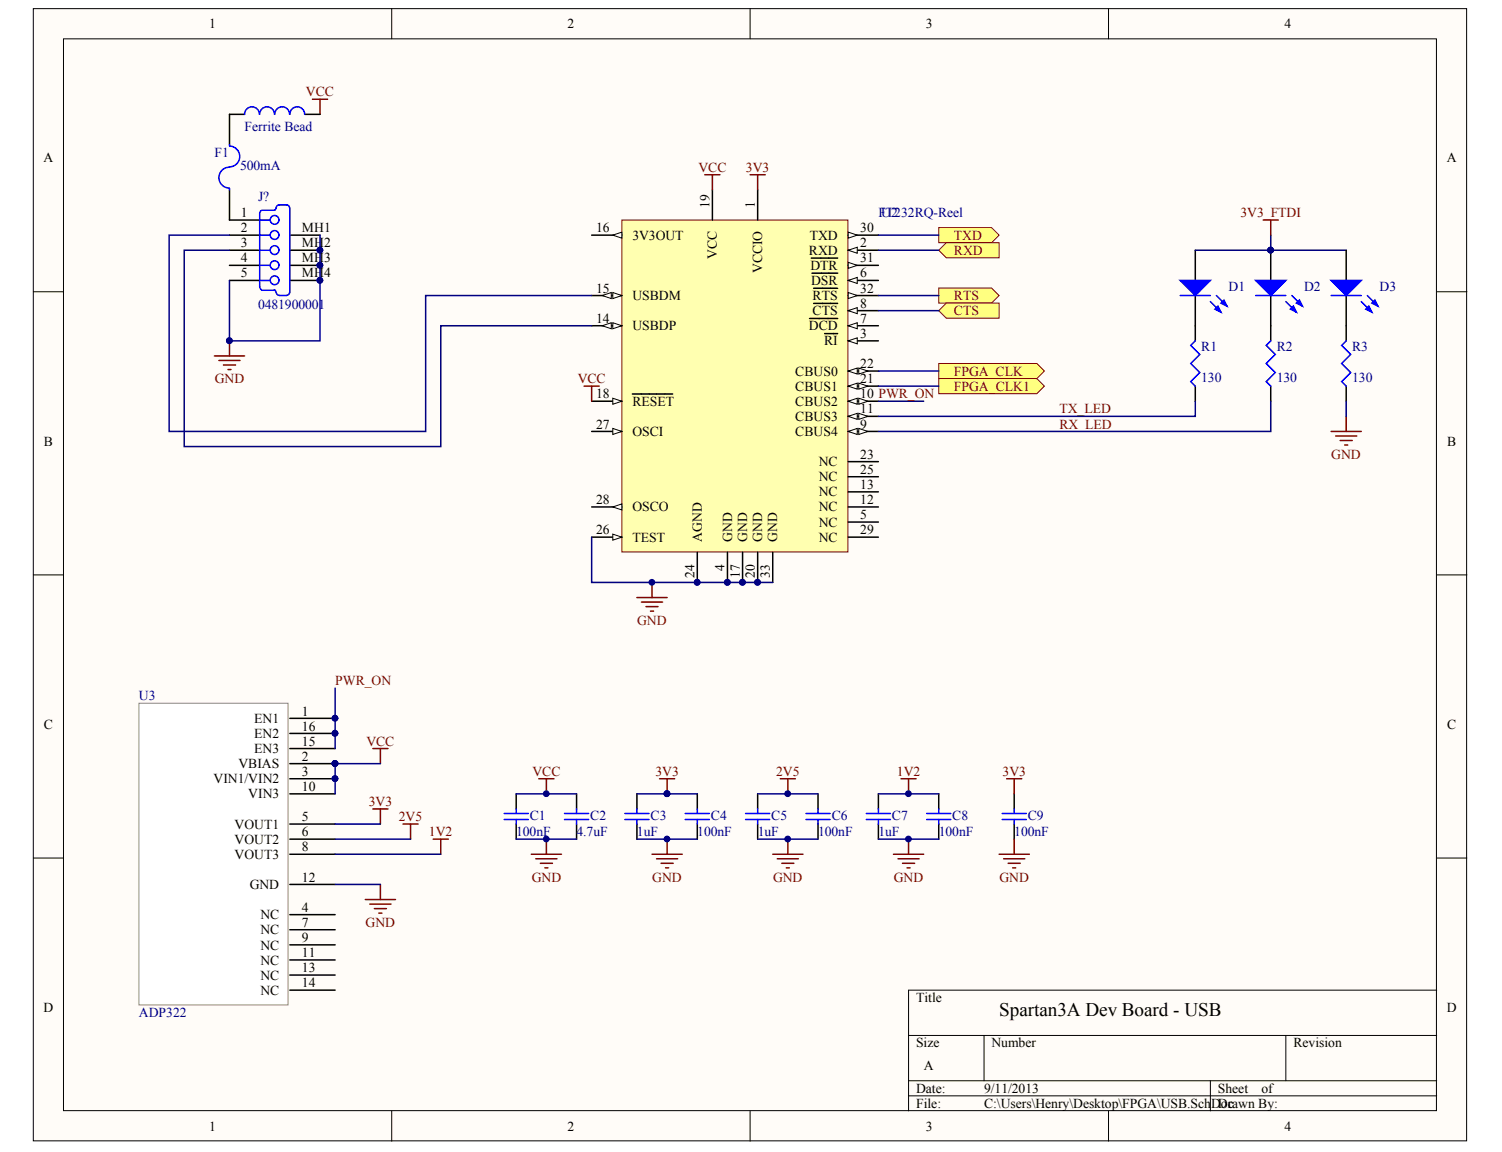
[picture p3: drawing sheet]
<svg xmlns="http://www.w3.org/2000/svg" width="265mm" height="203mm" viewBox="0 0 265 203" stroke-linecap="round" stroke-linejoin="round" font-family="sans-serif">
<defs><g id="words">
<text font-size="3.4" x="176.2" y="179.2">Spartan3A Dev Board - USB</text>
<g font-size="2.4">
<text x="36.9" y="5">1</text>
<text x="100.1" y="5">2</text>
<text x="163.3" y="5">3</text>
<text x="226.5" y="5">4</text>
<text x="7.7" y="28.7">A</text>
<text x="255.2" y="28.7">A</text>
<text x="42.5" y="40.9">2</text>
<text x="42.5" y="38.3">1</text>
<text x="53.3" y="40.9">MH1</text>
<text x="105.2" y="40.9">16</text>
<text x="125.1" y="36.7" transform="rotate(-90 125.1 36.7)">19</text>
<text x="133.1" y="36.7" transform="rotate(-90 133.1 36.7)">1</text>
<text x="151.7" y="40.9">30</text>
<text x="42.5" y="43.6">3</text>
<text x="42.5" y="46.3">4</text>
<text x="53.3" y="43.6">MH2</text>
<text x="53.3" y="46.3">MH3</text>
<text x="111.5" y="42.3">3V3OUT</text>
<text x="126.5" y="45.6" transform="rotate(-90 126.5 45.6)">VCC</text>
<text x="142.7" y="45">RXD</text>
<text x="142.8" y="42.3">TXD</text>
<text x="142.9" y="47.6">DTR</text>
<text x="151.7" y="43.6">2</text>
<text x="151.7" y="46.3">31</text>
<text x="42.5" y="48.9">5</text>
<text x="53.3" y="48.9">MH4</text>
<text x="105.2" y="51.6">15</text>
<text x="111.5" y="52.9">USBDM</text>
<text x="134.4" y="48.2" transform="rotate(-90 134.4 48.2)">VCCIO</text>
<text x="143.1" y="50.3">DSR</text>
<text x="143.3" y="52.9">RTS</text>
<text x="151.7" y="48.9">6</text>
<text x="151.7" y="51.6">32</text>
<text x="105.2" y="56.9">14</text>
<text x="111.5" y="58.3">USBDP</text>
<text x="142.7" y="58.3">DCD</text>
<text x="143.3" y="55.6">CTS</text>
<text x="151.7" y="59.6">3</text>
<text x="151.7" y="56.9">7</text>
<text x="151.7" y="54.3">8</text>
<text x="145.4" y="60.9">RI</text>
<text x="151.7" y="64.9">22</text>
<text x="105.2" y="70.3">18</text>
<text x="111.5" y="71.6">RESET</text>
<text x="140.3" y="71.6">CBUS2</text>
<text x="140.3" y="68.9">CBUS1</text>
<text x="140.3" y="66.3">CBUS0</text>
<text x="151.7" y="70.3">10 PWR_ON</text>
<text x="151.7" y="67.6">21</text>
<text x="105.2" y="75.6">27</text>
<text x="111.5" y="76.9">OSCI</text>
<text x="140.3" y="76.9">CBUS4</text>
<text x="140.3" y="74.2">CBUS3</text>
<text x="151.7" y="75.6">9</text>
<text x="151.7" y="72.9">11</text>
<text x="7.7" y="78.6">B</text>
<text x="144.4" y="82.2">NC</text>
<text x="151.7" y="80.9">23</text>
<text x="151.7" y="83.6">25</text>
<text x="255.3" y="78.6">B</text>
<text x="105.2" y="88.9">28</text>
<text x="144.4" y="87.6">NC</text>
<text x="144.4" y="84.9">NC</text>
<text x="151.7" y="88.9">12</text>
<text x="151.7" y="86.2">13</text>
<text x="105.2" y="94.2">26</text>
<text x="111.5" y="95.6">TEST</text>
<text x="111.5" y="90.2">OSCO</text>
<text x="123.8" y="95.5" transform="rotate(-90 123.8 95.5)">AGND</text>
<text x="129.1" y="95.5" transform="rotate(-90 129.1 95.5)">GND</text>
<text x="131.8" y="95.5" transform="rotate(-90 131.8 95.5)">GND</text>
<text x="134.4" y="95.5" transform="rotate(-90 134.4 95.5)">GND</text>
<text x="137.1" y="95.5" transform="rotate(-90 137.1 95.5)">GND</text>
<text x="144.4" y="95.6">NC</text>
<text x="144.4" y="92.9">NC</text>
<text x="144.4" y="90.2">NC</text>
<text x="151.7" y="94.2">29</text>
<text x="151.7" y="91.6">5</text>
<text x="122.5" y="102" transform="rotate(-90 122.5 102)">24</text>
<text x="127.8" y="100.7" transform="rotate(-90 127.8 100.7)">4</text>
<text x="130.5" y="102" transform="rotate(-90 130.5 102)">17</text>
<text x="133.1" y="102" transform="rotate(-90 133.1 102)">20</text>
<text x="135.8" y="102" transform="rotate(-90 135.8 102)">33</text>
<text x="7.7" y="128.5">C</text>
<text x="44.8" y="130.2">EN2</text>
<text x="44.8" y="127.5">EN1</text>
<text x="53.3" y="128.9">16</text>
<text x="53.3" y="131.5">15</text>
<text x="53.3" y="126.2">1</text>
<text x="255.3" y="128.5">C</text>
<text x="42.1" y="135.5">VBIAS</text>
<text x="44.8" y="132.8">EN3</text>
<text x="53.3" y="134.2">2</text>
<text x="53.3" y="136.9">3</text>
<text x="37.7" y="138.2">VIN1/VIN2</text>
<text x="43.8" y="140.8">VIN3</text>
<text x="53.3" y="139.5">10</text>
<text x="41.4" y="146.2">VOUT1</text>
<text x="41.4" y="148.8">VOUT2</text>
<text x="53.3" y="144.8">5</text>
<text x="53.3" y="147.5">6</text>
<text x="41.4" y="151.5">VOUT3</text>
<text x="53.3" y="155.5">12</text>
<text x="53.3" y="150.2">8</text>
<text x="44" y="156.8">GND</text>
<text x="53.3" y="160.8">4</text>
<text x="45.9" y="167.5">NC</text>
<text x="45.9" y="162.2">NC</text>
<text x="45.9" y="164.8">NC</text>
<text x="53.3" y="166.1">9</text>
<text x="53.3" y="163.5">7</text>
<text x="45.9" y="172.8">NC</text>
<text x="45.9" y="170.1">NC</text>
<text x="53.3" y="171.5">13</text>
<text x="53.3" y="168.8">11</text>
<text x="7.7" y="178.5">D</text>
<text x="45.9" y="175.5">NC</text>
<text x="53.3" y="174.1">14</text>
<text x="161.6" y="176.8">Title</text>
<text x="255.2" y="178.5">D</text>
<text x="161.6" y="184.8">Size</text>
<text x="174.9" y="184.8">Number</text>
<text x="228.2" y="184.8">Revision</text>
<text x="162.9" y="188.8">A</text>
<text x="161.6" y="192.8">Date:</text>
<text x="161.6" y="195.5">File:</text>
<text x="173.6" y="192.8">9/11/2013</text>
<text x="173.6" y="195.5">C:\Users\Henry\Desktop\FPGA\USB.SchDoc</text>
<text x="214.8" y="192.8">Sheet</text>
<text x="214.8" y="195.5">Drawn By:</text>
<text x="222.5" y="192.8">of</text>
<text x="36.9" y="199.4">1</text>
<text x="100.1" y="199.4">2</text>
<text x="163.3" y="199.4">3</text>
<text x="226.5" y="199.4">4</text>
</g>
<g font-size="2.4" fill="#800000">
<text x="54" y="17">VCC</text>
<text x="123.2" y="30.3">VCC</text>
<text x="131.6" y="30.3">3V3</text>
<text x="218.8" y="38.3">3V3_FTDI</text>
<text x="168.3" y="42.3">TXD</text>
<text x="168.3" y="45">RXD</text>
<text x="168.3" y="52.9">RTS</text>
<text x="168.3" y="55.6">CTS</text>
<text x="37.9" y="67.6">GND</text>
<text x="101.9" y="67.6">VCC</text>
<text x="168.3" y="66.3">FPGA_CLK</text>
<text x="168.3" y="68.9">FPGA_CLK1</text>
<text x="186.9" y="72.9">TX_LED</text>
<text x="186.9" y="75.6">RX_LED</text>
<text x="234.8" y="80.9">GND</text>
<text x="112.4" y="110.2">GND</text>
<text x="59.1" y="120.8">PWR_ON</text>
<text x="64.6" y="131.5">VCC</text>
<text x="93.9" y="136.9">VCC</text>
<text x="115.6" y="136.9">3V3</text>
<text x="136.9" y="136.9">2V5</text>
<text x="158.2" y="136.9">1V2</text>
<text x="176.8" y="136.9">3V3</text>
<text x="65" y="142.2">3V3</text>
<text x="70.3" y="144.8">2V5</text>
<text x="75.7" y="147.5">1V2</text>
<text x="93.8" y="155.5">GND</text>
<text x="115" y="155.5">GND</text>
<text x="136.4" y="155.5">GND</text>
<text x="157.7" y="155.5">GND</text>
<text x="176.3" y="155.5">GND</text>
<text x="64.5" y="163.5">GND</text>
</g>
<g font-size="2.4" fill="#000080">
<text x="43.2" y="23.1">Ferrite Bead</text>
<text x="37.8" y="27.6">F1</text>
<text x="42.4" y="30">500mA</text>
<text x="45.5" y="35.4">J?</text>
<text x="154.9" y="38.3">FT232RQ-Reel</text>
<text x="155.5" y="38.3">U2</text>
<text x="216.7" y="51.3">D1</text>
<text x="230" y="51.3">D2</text>
<text x="243.3" y="51.3">D3</text>
<text x="45.5" y="54.6">0481900001</text>
<text x="211.9" y="62">R1</text>
<text x="225.2" y="62">R2</text>
<text x="238.5" y="62">R3</text>
<text x="211.9" y="67.3">130</text>
<text x="225.2" y="67.3">130</text>
<text x="238.5" y="67.3">130</text>
<text x="24.5" y="123.5">U3</text>
<text x="91" y="147.5">100nF</text>
<text x="93.5" y="144.6">C1</text>
<text x="101.7" y="147.5">4.7uF</text>
<text x="104.1" y="144.6">C2</text>
<text x="112.3" y="147.5">1uF</text>
<text x="114.8" y="144.6">C3</text>
<text x="123" y="147.5">100nF</text>
<text x="125.4" y="144.6">C4</text>
<text x="133.6" y="147.5">1uF</text>
<text x="136.1" y="144.6">C5</text>
<text x="144.3" y="147.5">100nF</text>
<text x="146.7" y="144.6">C6</text>
<text x="154.9" y="147.5">1uF</text>
<text x="157.3" y="144.6">C7</text>
<text x="165.6" y="147.5">100nF</text>
<text x="168" y="144.6">C8</text>
<text x="178.9" y="147.5">100nF</text>
<text x="181.3" y="144.6">C9</text>
<text x="24.5" y="179.4">ADP322</text>
</g>
</g></defs>
<g fill="#fffcf8" stroke="#000" stroke-width=".18">
<path d="M5.9 1.5h252.8v199.7h-252.8z"/>
<path d="M11.2 6.9h242.2v189h-242.2z"/>
</g>
<g fill="none" stroke="#000" stroke-width=".18">
<path d="M69.1 1.5v5.4M132.3 1.5v5.4M195.5 1.5v5.4M5.9 51.5h5.3M253.4 51.5h5.3M5.9 101.4h5.3M253.4 101.4h5.3M5.9 151.3h5.3M253.4 151.3h5.3M253.4 174.7h-93.1v21.3M69.1 196v5.3M132.3 196v5.3"/>
<path d="M160.3 182.6h93.1M160.3 190.6h93.1M160.3 193.3h93.1M173.6 182.6v8M195.5 196v5.3M213.5 190.6v5.4M226.8 182.6v8"/>
</g>
<path d="M109.7 38.8h39.9v58.6h-39.9z" fill="#ffffb0" stroke="#800000" stroke-width=".18"/>
<path d="M133.6 33.5v5.3M149.6 44.1h5.3M149.6 94.7h5.3M149.6 92.1h5.3M149.6 89.4h5.3M149.6 86.8h5.3M149.6 81.4h5.3M149.6 84.1h5.3" fill="none" stroke="#000" stroke-width=".27"/>
<path d="M149.6 44.1l1.6-.5v1.1z" fill="#fffcf8" stroke="#000" stroke-width=".18"/>
<path d="M149.6 60.1h5.3" fill="none" stroke="#000" stroke-width=".27"/>
<path d="M149.6 60.1l1.6-.5v1.1z" fill="#fffcf8" stroke="#000" stroke-width=".18"/>
<path d="M145.5 58.8h2.3M149.6 49.5h5.3M128.3 97.4v5.3" fill="none" stroke="#000" stroke-width=".27"/>
<circle cx="128.3" cy="102.7" r=".51" fill="#000080" stroke="#000080" stroke-width=".18"/>
<path d="M149.6 49.5l1.6-.6v1.1z" fill="#fffcf8" stroke="#000" stroke-width=".18"/>
<path d="M143.2 48.2h4.6M149.6 57.5h5.3" fill="none" stroke="#000" stroke-width=".27"/>
<path d="M149.6 57.5l1.6-.6v1.1z" fill="#fffcf8" stroke="#000" stroke-width=".18"/>
<path d="M142.8 56.2h5M149.6 54.8h5.3" fill="none" stroke="#000" stroke-width=".27"/>
<path d="M149.6 54.8l1.6-.5v1z" fill="#fffcf8" stroke="#000" stroke-width=".18"/>
<path d="M143.5 53.5h4.3M149.6 76.1h5.3" fill="none" stroke="#000" stroke-width=".27"/>
<g fill="#fffcf8" stroke="#000" stroke-width=".18">
<path d="M149.6 76.1l1.6-.5v1z"/>
<path d="M151.5 75.6l1.6 .5-1.6 .5z"/>
</g>
<path d="M149.6 70.8h5.3" fill="none" stroke="#000" stroke-width=".27"/>
<g fill="#fffcf8" stroke="#000" stroke-width=".18">
<path d="M149.6 70.8l1.6-.6v1.1z"/>
<path d="M151.5 70.2l1.6 .6-1.6 .5z"/>
</g>
<path d="M149.6 73.4h5.3" fill="none" stroke="#000" stroke-width=".27"/>
<g fill="#fffcf8" stroke="#000" stroke-width=".18">
<path d="M149.6 73.4l1.6-.5v1.1z"/>
<path d="M151.5 72.9l1.6 .5-1.6 .6z"/>
</g>
<path d="M104.4 57.5h5.3" fill="none" stroke="#000" stroke-width=".27"/>
<g fill="#fffcf8" stroke="#000" stroke-width=".18">
<path d="M108.1 56.9l1.6 .6-1.6 .5z"/>
<path d="M106.2 57.5l1.6-.6v1.1z"/>
</g>
<path d="M104.4 52.1h5.3" fill="none" stroke="#000" stroke-width=".27"/>
<g fill="#fffcf8" stroke="#000" stroke-width=".18">
<path d="M108.1 51.6l1.6 .5-1.6 .6z"/>
<path d="M106.2 52.1l1.6-.5v1.1z"/>
</g>
<path d="M104.4 41.5h5.3" fill="none" stroke="#000" stroke-width=".27"/>
<path d="M108.1 41.5l1.6-.6v1.1z" fill="#fffcf8" stroke="#000" stroke-width=".18"/>
<path d="M104.4 70.8h5.3M131 97.4v5.3" fill="none" stroke="#000" stroke-width=".27"/>
<circle cx="131" cy="102.7" r=".51" fill="#000080" stroke="#000080" stroke-width=".18"/>
<path d="M108.1 70.2l1.6 .6-1.6 .5z" fill="#fffcf8" stroke="#000" stroke-width=".18"/>
<path d="M125.7 33.5v5.3M111.5 69.5h7.2M149.6 68.1h5.3M133.6 97.4v5.3" fill="none" stroke="#000" stroke-width=".27"/>
<circle cx="133.6" cy="102.7" r=".51" fill="#000080" stroke="#000080" stroke-width=".18"/>
<g fill="#fffcf8" stroke="#000" stroke-width=".18">
<path d="M149.6 68.1l1.6-.5v1z"/>
<path d="M151.5 67.6l1.6 .5-1.6 .5z"/>
</g>
<path d="M149.6 65.4h5.3" fill="none" stroke="#000" stroke-width=".27"/>
<g fill="#fffcf8" stroke="#000" stroke-width=".18">
<path d="M149.6 65.4l1.6-.5v1.1z"/>
<path d="M151.5 64.9l1.6 .5-1.6 .6z"/>
</g>
<path d="M104.4 94.7h5.3M123 97.4v5.3" fill="none" stroke="#000" stroke-width=".27"/>
<circle cx="123" cy="102.7" r=".51" fill="#000080" stroke="#000080" stroke-width=".18"/>
<path d="M108.1 94.2l1.6 .5-1.6 .6z" fill="#fffcf8" stroke="#000" stroke-width=".18"/>
<path d="M104.4 76.1h5.3" fill="none" stroke="#000" stroke-width=".27"/>
<path d="M108.1 75.6l1.6 .5-1.6 .5z" fill="#fffcf8" stroke="#000" stroke-width=".18"/>
<path d="M104.4 89.4h5.3" fill="none" stroke="#000" stroke-width=".27"/>
<path d="M108.1 89.4l1.6-.5v1.1z" fill="#fffcf8" stroke="#000" stroke-width=".18"/>
<path d="M149.6 41.5h5.3" fill="none" stroke="#000" stroke-width=".27"/>
<path d="M149.6 40.9l1.6 .6-1.6 .5z" fill="#fffcf8" stroke="#000" stroke-width=".18"/>
<path d="M149.6 46.8h5.3" fill="none" stroke="#000" stroke-width=".27"/>
<path d="M149.6 46.3l1.6 .5-1.6 .5z" fill="#fffcf8" stroke="#000" stroke-width=".18"/>
<path d="M143.1 45.5h4.7M149.6 52.1h5.3" fill="none" stroke="#000" stroke-width=".27"/>
<path d="M149.6 51.6l1.6 .5-1.6 .6z" fill="#fffcf8" stroke="#000" stroke-width=".18"/>
<g fill="none" stroke="#000" stroke-width=".27">
<path d="M40.5 33.5v5.3h5.3M40.5 20.2v5.3M40.5 44.1h5.3M40.5 41.5h5.3M40.5 46.8h5.3M40.5 49.5h5.3M51.1 44.1h5.3M51.1 41.5h5.3M51.1 46.8h5.3M51.1 49.5h5.3M143.5 50.9h4.3M210.8 44.1v5.4"/>
<path d="M210.8 52.1v8M224.1 44.1v5.4M224.1 52.1v8M237.5 57.5v2.6M210.8 68.1v2.7M224.1 68.1v2.7M237.5 68.1v2.7M136.3 97.4v5.3"/>
</g>
<g fill="#000080" stroke="#000080" stroke-width=".18">
<circle cx="128.3" cy="102.7" r=".51"/>
<circle cx="131" cy="102.7" r=".51"/>
<circle cx="133.6" cy="102.7" r=".51"/>
<circle cx="123" cy="102.7" r=".51"/>
<circle cx="56.4" cy="44.1" r=".51"/>
<circle cx="56.4" cy="46.8" r=".51"/>
<circle cx="56.4" cy="49.4" r=".51"/>
<circle cx="40.5" cy="60.1" r=".51"/>
<circle cx="115" cy="102.7" r=".51"/>
<circle cx="224.1" cy="44.1" r=".51"/>
</g>
<g fill="none" stroke="#00f" stroke-width=".27">
<path d="M40.5 29.5a1.84 1.84 0 0 0-1.9 1.8 1.84 1.84 0 0 0 1.8 1.9M40.5 25.5v.3M40.5 33.2v.3M40.5 25.8a1.84 1.84 0 0 1 1.8 1.8 1.84 1.84 0 0 1-1.8 1.8M45.8 38.8h1.9M46.1 37.1l-.3 .6v12.8l.3 .6M48.7 36.7l-.2 .4h-2.3M51.1 36.7l-.1-.3-.4-.2h-1.3a.51 .51 0 0 0-.6 .5M51.1 36.7v14.9M45.8 41.5h1.9M45.8 46.8h1.9M45.8 44.1h1.9"/>
<path d="M45.8 49.5h1.9M46.2 51.2h2.3M48.4 51.1l.3 .4M48.7 51.6l.3 .4 .3 .1M49.3 52.1h1.3M51.1 51.6l-.3 .4-.2 .1M208.2 52.1h5.3M213.5 53.2l1.9 1.9M214.6 52.1l1.8 1.9M221.5 52.1h5.3M226.8 53.2l1.9 1.9M227.9 52.1l1.8 1.9"/>
<path d="M210.8 60.1l-.8 .8 1.6 1.6-1.6 1.6 1.6 1.6-1.6 1.6 .8 .8M224.1 60.1l-.8 .8 1.6 1.6-1.6 1.6 1.6 1.6-1.6 1.6 .8 .8M237.5 60.1l-.8 .8 1.6 1.6-1.6 1.6 1.6 1.6-1.6 1.6 .8 .8"/>
<circle cx="48.4" cy="38.8" r=".77"/>
<circle cx="48.4" cy="46.8" r=".77"/>
<circle cx="48.4" cy="44.1" r=".77"/>
<circle cx="48.4" cy="49.4" r=".77"/>
<circle cx="48.4" cy="41.5" r=".77"/>
</g>
<g fill="none" stroke="#800000" stroke-width=".27">
<path d="M55.1 17.5h2.7M56.4 17.5v2.7M124.3 30.8h2.7M125.7 30.8v2.7M37.8 62.8h5.3M38.6 63.6h3.7M39.4 64.4h2.1M40.2 65.2h.5M40.5 60.1v2.7M234.8 76.1h5.3M235.6 76.9h3.7M236.4 77.7h2.1"/>
<path d="M237.2 78.5h.5M237.5 73.4v2.7M112.3 105.4h5.4M113.1 106.2h3.8M113.9 107h2.2M114.7 107.8h.6M115 102.7v2.7"/>
</g>
<path d="M40.5 41.5h-10.7v34.6h45.3v-24h29.3M40.5 44.1h-8v34.7h45.2v-21.3h26.7M210.8 44.1h26.7M224.1 41.5v2.6" fill="none" stroke="#000080" stroke-width=".27"/>
<g fill="#00f" stroke="#00f" stroke-width=".27">
<path d="M221.5 49.5h5.3l-2.7 2.6z"/>
<path d="M228.1 54l.6 1.1-1.1-.6z"/>
<path d="M229.2 52.9l.5 1.1-1-.5z"/>
<path d="M208.2 49.5h5.3l-2.7 2.6z"/>
<path d="M214.8 54l.6 1.1-1.1-.6z"/>
<path d="M215.9 52.9l.5 1.1-1-.5z"/>
</g>
<g fill="#ffff80" stroke="#800000" stroke-width=".18">
<path d="M165.6 40.1h9.3l1.3 1.4-1.3 1.3h-9.3z" fill-rule="evenodd"/>
<path d="M166.9 42.8h9.3v2.7h-9.3l-1.3-1.4z" fill-rule="evenodd"/>
<path d="M165.6 50.8h9.3l1.3 1.3-1.3 1.4h-9.3z" fill-rule="evenodd"/>
<path d="M166.9 53.5h9.3v2.6h-9.3l-1.3-1.3z" fill-rule="evenodd"/>
</g>
<path d="M24.5 124h26.3v53.3h-26.3z" fill="#fff" stroke="#808080" stroke-width=".18"/>
<g fill="none" stroke="#000" stroke-width=".27">
<path d="M40.5 20.2h2.6M53.8 20.2h2.6M51.1 129.4h8M51.1 132h8M51.1 126.7h8M51.1 134.7h8M51.1 137.4h8M51.1 156h8M51.1 140h8M51.1 145.4h8M51.1 148h8M51.1 150.7h8"/>
<path d="M91.1 140v2.7M91.1 145.4v2.6M101.7 140v2.7M101.7 145.4v2.6M112.3 140v2.7M112.3 145.4v2.6M123 140v2.7M123 145.4v2.6M133.6 140v2.7M133.6 145.4v2.6M144.3 140v2.7M144.3 145.4v2.6"/>
<path d="M154.9 140v2.7M154.9 145.4v2.6M165.6 140v2.7M165.6 145.4v2.6M178.9 140v2.7M178.9 145.4v2.6M51.1 172h8M51.1 174.7h8M51.1 169.3h8M51.1 166.7h8M51.1 161.3h8M51.1 164h8"/>
</g>
<g fill="#000080" stroke="#000080" stroke-width=".18">
<circle cx="59.1" cy="129.3" r=".51"/>
<circle cx="59.1" cy="126.7" r=".51"/>
<circle cx="59.1" cy="134.7" r=".51"/>
<circle cx="59.1" cy="137.3" r=".51"/>
<circle cx="117.6" cy="140" r=".51"/>
<circle cx="138.9" cy="140" r=".51"/>
<circle cx="160.2" cy="140" r=".51"/>
<circle cx="96.4" cy="140" r=".51"/>
<circle cx="96.4" cy="148" r=".51"/>
<circle cx="117.6" cy="148" r=".51"/>
<circle cx="138.9" cy="148" r=".51"/>
<circle cx="160.2" cy="148" r=".51"/>
</g>
<g fill="none" stroke="#800000" stroke-width=".27">
<path d="M222.8 38.8h2.7M224.1 38.8v2.7M103 68.1h2.7M104.4 68.1v2.7M65.8 132h2.6M67.1 132v2.7M95 137.4h2.7M96.4 137.4v2.6M116.3 137.4h2.7M117.7 137.4v2.6M137.6 137.4h2.7M139 137.4v2.6"/>
<path d="M158.9 137.4h2.7M160.3 137.4v2.6M64.4 158.7h5.4M65.2 159.5h3.8M65.8 142.7h2.6M67.1 142.7v2.7M67.1 156v2.7M71.1 145.4h2.7M72.4 145.4v2.6M76.4 148h2.7M77.7 148v2.7M93.7 150.7h5.3"/>
<path d="M94.5 151.5h3.7M95.3 152.3h2.1M96.1 153.1h.5M96.4 148v2.7M115 150.7h5.3M115.8 151.5h3.7M116.6 152.3h2.1M117.4 153.1h.5M117.7 148v2.7M136.3 150.7h5.3M137.1 151.5h3.7M137.9 152.3h2.1"/>
<path d="M138.7 153.1h.5M139 148v2.7M157.6 150.7h5.3M158.4 151.5h3.7M159.2 152.3h2.1M160 153.1h.5M160.3 148v2.7M176.2 150.7h5.4M177 151.5h3.8M177.8 152.3h2.2M178.6 153.1h.6M178.9 148v2.7"/>
<path d="M66 160.3h2.2M66.8 161.1h.6"/>
</g>
<g fill="none" stroke="#000080" stroke-width=".27">
<path d="M154.9 70.8h8M210.8 70.8v2.6h-55.9M224.1 70.8v5.3h-69.2M237.5 70.8v2.6M59.1 156h8M59.1 145.4h8M59.1 148h13.3M59.1 150.7h18.6M91.1 148h10.6M91.1 140h10.6M112.3 148h10.7M112.3 140h10.7"/>
<path d="M133.6 148h10.7M133.6 140h10.7M154.9 148h10.7M154.9 140h10.7"/>
</g>
<g fill="none" stroke="#00f" stroke-width=".27">
<path d="M45.7 20.2a1.3 1.3 0 0 0-1.3-1.4 1.3 1.3 0 0 0-1.3 1.4M48.4 20.2a1.3 1.3 0 0 0-1.3-1.4 1.3 1.3 0 0 0-1.3 1.4M51.1 20.2a1.3 1.3 0 0 0-1.3-1.4 1.3 1.3 0 0 0-1.3 1.4M53.7 20.2a1.3 1.3 0 0 0-1.3-1.4 1.3 1.3 0 0 0-1.3 1.4M88.9 143.5h4.3M88.9 144.6h4.3M91.1 142.7v.8M91.1 144.6v.8M99.6 143.5h4.2M99.6 144.6h4.2M101.7 142.7v.8M101.7 144.6v.8"/>
<path d="M110.2 143.5h4.3M110.2 144.6h4.3M112.3 142.7v.8M112.3 144.6v.8M120.9 143.5h4.2M120.9 144.6h4.2M123 142.7v.8M123 144.6v.8M131.5 143.5h4.3M131.5 144.6h4.3M133.6 142.7v.8M133.6 144.6v.8"/>
<path d="M142.2 143.5h4.2M142.2 144.6h4.2M144.3 142.7v.8M144.3 144.6v.8M152.8 143.5h4.3M152.8 144.6h4.3M154.9 142.7v.8M154.9 144.6v.8M163.5 143.5h4.2M163.5 144.6h4.2M165.6 142.7v.8M165.6 144.6v.8"/>
<path d="M176.8 143.5h4.2M176.8 144.6h4.2M178.9 142.7v.8M178.9 144.6v.8"/>
</g>
<g fill="#ffff80" stroke="#800000" stroke-width=".18">
<path d="M165.6 64.1h17.3l1.3 1.3-1.3 1.4h-17.3z" fill-rule="evenodd"/>
<path d="M165.6 66.8h17.3l1.3 1.3-1.3 1.3h-17.3z" fill-rule="evenodd"/>
</g>
<path d="M56.4 41.5v18.6h-15.9v-10.6M154.9 41.5h10.7M154.9 44.1h10.7M154.9 52.1h10.7M154.9 54.8h10.7M154.9 65.4h10.7M154.9 68.1h10.7M104.4 94.7v8h31.9M59.1 121.4v10.6M67.1 134.7h-8v5.3" fill="none" stroke="#000080" stroke-width=".27"/>
<g fill="#000080" stroke="#000080" stroke-width=".18">
<circle cx="59.1" cy="134.7" r=".51"/>
<circle cx="40.5" cy="60.1" r=".51"/>
</g>
<path d="M237.5 44.1v5.4M237.5 52.1v5.4" fill="none" stroke="#000" stroke-width=".27"/>
<g fill="#00f" stroke="#00f" stroke-width=".27">
<path d="M234.8 49.5h5.3l-2.6 2.6z"/>
<path d="M241.4 54l.6 1.1-1.1-.6z"/>
<path d="M242.5 52.9l.5 1.1-1-.5z"/>
</g>
<path d="M234.8 52.1h5.3M240.1 53.2l1.9 1.9M241.2 52.1l1.8 1.9" fill="none" stroke="#00f" stroke-width=".27"/>
<path d="M132.3 30.8h2.7M133.6 30.8v2.7M177.6 137.4h2.6M178.9 137.4v2.6" fill="none" stroke="#800000" stroke-width=".27"/>
<use href="#words"/>
</svg>
